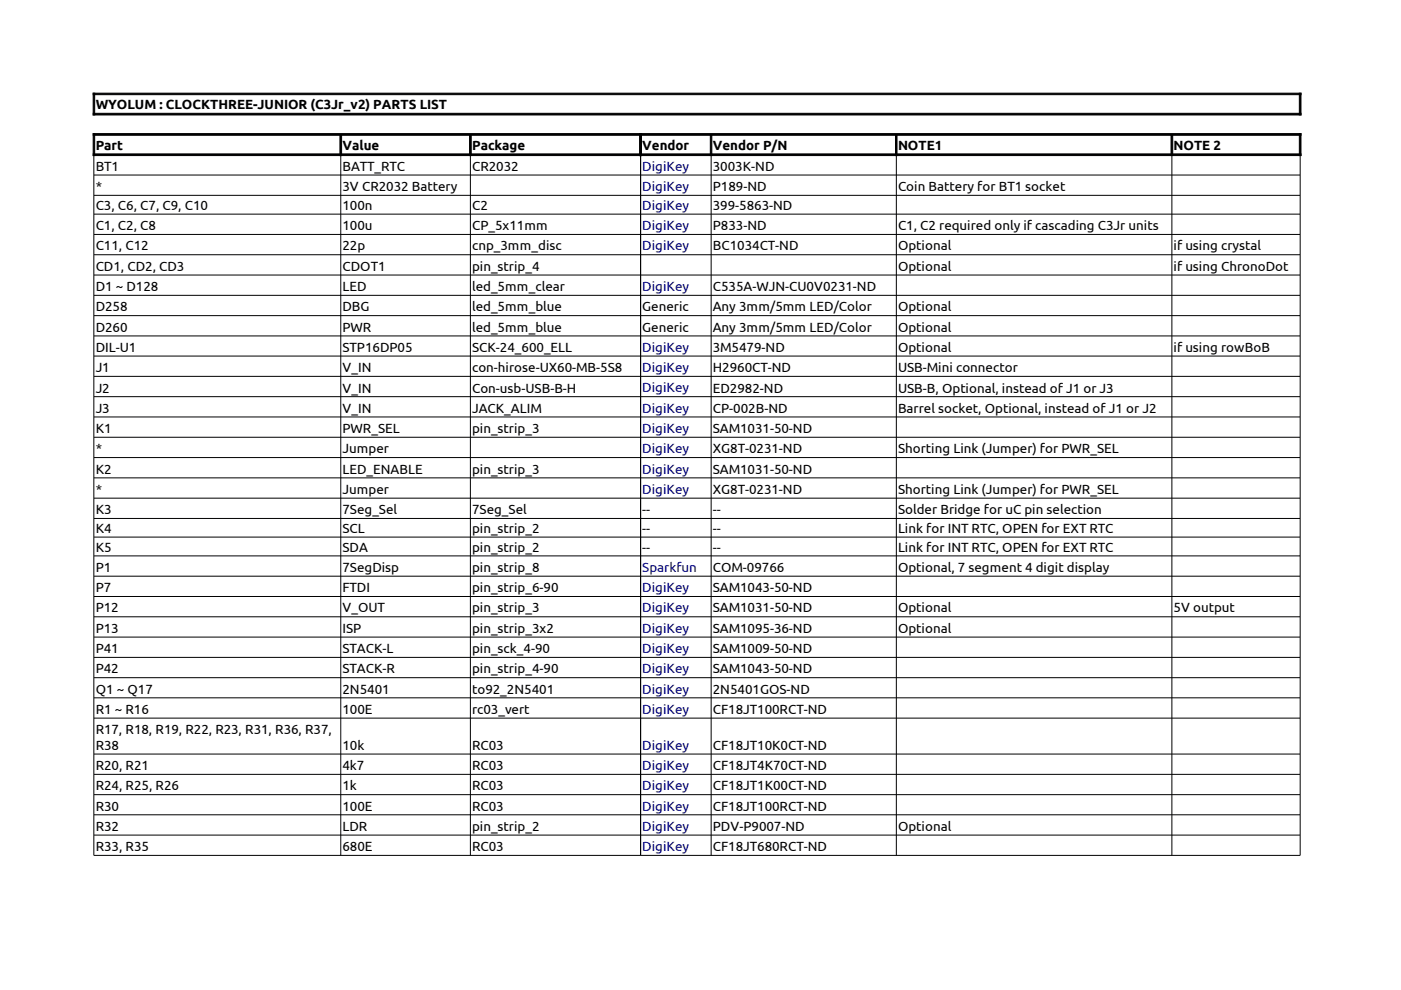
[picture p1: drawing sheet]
<svg xmlns="http://www.w3.org/2000/svg" width="297mm" height="210mm" viewBox="0 0 297 210" stroke-linecap="round" stroke-linejoin="round" font-family="sans-serif">
<defs><g id="words">
<g font-size="2.8">
<text x="20.3" y="23.2">WYOLUM : CLOCKTHREE-JUNIOR (C3Jr_v2) PARTS LIST</text>
<text x="20.3" y="31.8">Part</text>
<text x="72.6" y="31.8">Value</text>
<text x="100.1" y="31.8">Package</text>
<text x="136.2" y="31.8">Vendor</text>
<text x="151.1" y="31.8">Vendor P/N</text>
<text x="190.4" y="31.8">NOTE1</text>
<text x="248.8" y="31.8">NOTE 2</text>
<text x="20.3" y="36.2">BT1</text>
<text x="20.3" y="40.5">*</text>
<text x="72.6" y="36.2">BATT_RTC</text>
<text x="72.6" y="40.5">3V CR2032 Battery</text>
<text x="100.1" y="36.2">CR2032</text>
<text x="151.1" y="36.2">3003K-ND</text>
<text x="151.1" y="40.5">P189-ND</text>
<text x="190.4" y="40.5">Coin Battery for BT1 socket</text>
<text x="20.3" y="44.5">C3, C6, C7, C9, C10</text>
<text x="72.6" y="44.5">100n</text>
<text x="100.1" y="44.5">C2</text>
<text x="151.1" y="44.5">399-5863-ND</text>
<text x="20.3" y="48.8">C1, C2, C8</text>
<text x="20.3" y="53.1">C11, C12</text>
<text x="72.6" y="48.8">100u</text>
<text x="72.6" y="53.1">22p</text>
<text x="100.1" y="48.8">CP_5x11mm</text>
<text x="100.1" y="53.1">cnp_3mm_disc</text>
<text x="151.1" y="48.8">P833-ND</text>
<text x="151.1" y="53.1">BC1034CT-ND</text>
<text x="190.4" y="48.8">C1, C2 required only if cascading C3Jr units</text>
<text x="190.4" y="53.1">Optional</text>
<text x="248.8" y="53.1">if using crystal</text>
<text x="20.3" y="57.4">CD1, CD2, CD3</text>
<text x="72.6" y="57.4">CDOT1</text>
<text x="100.1" y="57.4">pin_strip_4</text>
<text x="190.4" y="57.4">Optional</text>
<text x="248.8" y="57.4">if using ChronoDot</text>
<text x="20.3" y="61.7">D1 ~ D128</text>
<text x="72.6" y="61.7">LED</text>
<text x="100.1" y="61.7">led_5mm_clear</text>
<text x="151.1" y="61.7">C535A-WJN-CU0V0231-ND</text>
<text x="20.3" y="66">D258</text>
<text x="20.3" y="70.3">D260</text>
<text x="72.6" y="66">DBG</text>
<text x="72.6" y="70.3">PWR</text>
<text x="100.1" y="66">led_5mm_blue</text>
<text x="100.1" y="70.3">led_5mm_blue</text>
<text x="136.2" y="66">Generic</text>
<text x="136.2" y="70.3">Generic</text>
<text x="151.1" y="66">Any 3mm/5mm LED/Color</text>
<text x="151.1" y="70.3">Any 3mm/5mm LED/Color</text>
<text x="190.4" y="66">Optional</text>
<text x="190.4" y="70.3">Optional</text>
<text x="20.3" y="74.6">DIL-U1</text>
<text x="72.6" y="74.6">STP16DP05</text>
<text x="100.1" y="74.6">SCK-24_600_ELL</text>
<text x="151.1" y="74.6">3M5479-ND</text>
<text x="190.4" y="74.6">Optional</text>
<text x="248.8" y="74.6">if using rowBoB</text>
<text x="20.3" y="78.9">J1</text>
<text x="20.3" y="83.2">J2</text>
<text x="72.6" y="78.9">V_IN</text>
<text x="72.6" y="83.2">V_IN</text>
<text x="100.1" y="78.9">con-hirose-UX60-MB-5S8</text>
<text x="100.1" y="83.2">Con-usb-USB-B-H</text>
<text x="151.1" y="78.9">H2960CT-ND</text>
<text x="151.1" y="83.2">ED2982-ND</text>
<text x="190.4" y="78.9">USB-Mini connector</text>
<text x="190.4" y="83.2">USB-B, Optional, instead of J1 or J3</text>
<text x="20.3" y="87.5">J3</text>
<text x="72.6" y="87.5">V_IN</text>
<text x="100.1" y="87.5">JACK_ALIM</text>
<text x="151.1" y="87.5">CP-002B-ND</text>
<text x="190.4" y="87.5">Barrel socket, Optional, instead of J1 or J2</text>
<text x="20.3" y="91.8">K1</text>
<text x="72.6" y="91.8">PWR_SEL</text>
<text x="100.1" y="91.8">pin_strip_3</text>
<text x="151.1" y="91.8">SAM1031-50-ND</text>
<text x="20.3" y="96.1">*</text>
<text x="20.3" y="100.4">K2</text>
<text x="72.6" y="96.1">Jumper</text>
<text x="72.6" y="100.4">LED_ENABLE</text>
<text x="100.1" y="100.4">pin_strip_3</text>
<text x="151.1" y="96.1">XG8T-0231-ND</text>
<text x="151.1" y="100.4">SAM1031-50-ND</text>
<text x="190.4" y="96.1">Shorting Link (Jumper) for PWR_SEL</text>
<text x="20.3" y="104.7">*</text>
<text x="72.6" y="104.7">Jumper</text>
<text x="151.1" y="104.7">XG8T-0231-ND</text>
<text x="190.4" y="104.7">Shorting Link (Jumper) for PWR_SEL</text>
<text x="20.3" y="109">K3</text>
<text x="20.3" y="113">K4</text>
<text x="72.6" y="109">7Seg_Sel</text>
<text x="72.6" y="113">SCL</text>
<text x="100.1" y="109">7Seg_Sel</text>
<text x="100.1" y="113">pin_strip_2</text>
<text x="136.2" y="109">--</text>
<text x="136.2" y="113">--</text>
<text x="151.1" y="109">--</text>
<text x="151.1" y="113">--</text>
<text x="190.4" y="109">Solder Bridge for uC pin selection</text>
<text x="190.4" y="113">Link for INT RTC, OPEN for EXT RTC</text>
<text x="20.3" y="117">K5</text>
<text x="72.6" y="117">SDA</text>
<text x="100.1" y="117">pin_strip_2</text>
<text x="136.2" y="117">--</text>
<text x="151.1" y="117">--</text>
<text x="190.4" y="117">Link for INT RTC, OPEN for EXT RTC</text>
<text x="20.3" y="121.3">P1</text>
<text x="20.3" y="125.6">P7</text>
<text x="72.6" y="121.3">7SegDisp</text>
<text x="72.6" y="125.6">FTDI</text>
<text x="100.1" y="121.3">pin_strip_8</text>
<text x="100.1" y="125.6">pin_strip_6-90</text>
<text x="151.1" y="121.3">COM-09766</text>
<text x="151.1" y="125.6">SAM1043-50-ND</text>
<text x="190.4" y="121.3">Optional, 7 segment 4 digit display</text>
<text x="20.3" y="129.9">P12</text>
<text x="72.6" y="129.9">V_OUT</text>
<text x="100.1" y="129.9">pin_strip_3</text>
<text x="151.1" y="129.9">SAM1031-50-ND</text>
<text x="190.4" y="129.9">Optional</text>
<text x="248.8" y="129.9">5V output</text>
<text x="20.3" y="134.2">P13</text>
<text x="72.6" y="134.2">ISP</text>
<text x="100.1" y="134.2">pin_strip_3x2</text>
<text x="151.1" y="134.2">SAM1095-36-ND</text>
<text x="190.4" y="134.2">Optional</text>
<text x="20.3" y="138.5">P41</text>
<text x="20.3" y="142.8">P42</text>
<text x="72.6" y="138.5">STACK-L</text>
<text x="72.6" y="142.8">STACK-R</text>
<text x="100.1" y="138.5">pin_sck_4-90</text>
<text x="100.1" y="142.8">pin_strip_4-90</text>
<text x="151.1" y="138.5">SAM1009-50-ND</text>
<text x="151.1" y="142.8">SAM1043-50-ND</text>
<text x="20.3" y="147.1">Q1 ~ Q17</text>
<text x="72.6" y="147.1">2N5401</text>
<text x="100.1" y="147.1">to92_2N5401</text>
<text x="151.1" y="147.1">2N5401GOS-ND</text>
<text x="20.3" y="151.4">R1 ~ R16</text>
<text x="20.3" y="155.6">R17, R18, R19, R22, R23, R31, R36, R37,</text>
<text x="72.6" y="151.4">100E</text>
<text x="100.1" y="151.4">rc03_vert</text>
<text x="151.1" y="151.4">CF18JT100RCT-ND</text>
<text x="20.3" y="159">R38</text>
<text x="72.6" y="159">10k</text>
<text x="100.1" y="159">RC03</text>
<text x="151.1" y="159">CF18JT10K0CT-ND</text>
<text x="20.3" y="163.3">R20, R21</text>
<text x="20.3" y="167.6">R24, R25, R26</text>
<text x="72.6" y="163.3">4k7</text>
<text x="72.6" y="167.6">1k</text>
<text x="100.1" y="163.3">RC03</text>
<text x="100.1" y="167.6">RC03</text>
<text x="151.1" y="163.3">CF18JT4K70CT-ND</text>
<text x="151.1" y="167.6">CF18JT1K00CT-ND</text>
<text x="20.3" y="171.9">R30</text>
<text x="72.6" y="171.9">100E</text>
<text x="100.1" y="171.9">RC03</text>
<text x="151.1" y="171.9">CF18JT100RCT-ND</text>
<text x="20.3" y="176.2">R32</text>
<text x="72.6" y="176.2">LDR</text>
<text x="100.1" y="176.2">pin_strip_2</text>
<text x="151.1" y="176.2">PDV-P9007-ND</text>
<text x="190.4" y="176.2">Optional</text>
<text x="20.3" y="180.5">R33, R35</text>
<text x="72.6" y="180.5">680E</text>
<text x="100.1" y="180.5">RC03</text>
<text x="151.1" y="180.5">CF18JT680RCT-ND</text>
</g>
<g font-size="2.8" fill="#000080">
<text x="136.2" y="36.2">DigiKey</text>
<text x="136.2" y="40.5">DigiKey</text>
<text x="136.2" y="44.5">DigiKey</text>
<text x="136.2" y="48.8">DigiKey</text>
<text x="136.2" y="53.1">DigiKey</text>
<text x="136.2" y="61.7">DigiKey</text>
<text x="136.2" y="74.6">DigiKey</text>
<text x="136.2" y="78.9">DigiKey</text>
<text x="136.2" y="83.2">DigiKey</text>
<text x="136.2" y="87.5">DigiKey</text>
<text x="136.2" y="91.8">DigiKey</text>
<text x="136.2" y="96.1">DigiKey</text>
<text x="136.2" y="100.4">DigiKey</text>
<text x="136.2" y="104.7">DigiKey</text>
<text x="136.2" y="121.2">Sparkfun</text>
<text x="136.2" y="125.6">DigiKey</text>
<text x="136.2" y="129.9">DigiKey</text>
<text x="136.2" y="134.2">DigiKey</text>
<text x="136.2" y="138.5">DigiKey</text>
<text x="136.2" y="142.8">DigiKey</text>
<text x="136.2" y="147.1">DigiKey</text>
<text x="136.2" y="151.4">DigiKey</text>
<text x="136.2" y="159">DigiKey</text>
<text x="136.2" y="163.3">DigiKey</text>
<text x="136.2" y="167.6">DigiKey</text>
<text x="136.2" y="171.9">DigiKey</text>
<text x="136.2" y="176.2">DigiKey</text>
<text x="136.2" y="180.4">DigiKey</text>
</g>
</g></defs>
<g fill="#000" stroke="#000" stroke-width=".21">
<path d="M19.8 19.8h256v.3h-256z" fill-rule="evenodd"/>
<path d="M19.8 19.8h.3v4.6h-.3z" fill-rule="evenodd"/>
<path d="M275.5 19.8h.3v4.6h-.3z" fill-rule="evenodd"/>
<path d="M19.8 24h256v.4h-256z" fill-rule="evenodd"/>
<path d="M19.8 28.3h116.2v.4h-116.2z" fill-rule="evenodd"/>
<path d="M19.8 32.6h116.2v.4h-116.2z" fill-rule="evenodd"/>
<path d="M19.8 28.3h.3v4.7h-.3z" fill-rule="evenodd"/>
<path d="M72.1 28.7h.3v4.3h-.3z" fill-rule="evenodd"/>
<path d="M99.6 28.7h.3v4.3h-.3z" fill-rule="evenodd"/>
<path d="M135.6 28.3h140.2v.4h-140.2z" fill-rule="evenodd"/>
<path d="M135.6 32.6h140.2v.4h-140.2z" fill-rule="evenodd"/>
<path d="M135.6 28.3h.4v4.7h-.4z" fill-rule="evenodd"/>
<path d="M135.6 28.3h.4v4.7h-.4z" fill-rule="evenodd"/>
<path d="M150.6 28.7h.3v4.3h-.3z" fill-rule="evenodd"/>
<path d="M189.9 28.7h.3v4.3h-.3z" fill-rule="evenodd"/>
<path d="M248.3 28.7h.3v4.3h-.3z" fill-rule="evenodd"/>
<path d="M275.5 28.3h.3v4.7h-.3z" fill-rule="evenodd"/>
</g>
<g fill="none" stroke="#000" stroke-width=".21">
<path d="M19.9 33v148.4h255.8v-148.4M19.9 37.1h255.7M72.2 33v148.4M99.7 33v148.4M135.8 33v148.4M150.8 33v148.4M190 33v148.4M248.5 33v148.4M19.9 41.4h255.7M19.9 45.4h255.7M19.9 49.7h255.7M19.9 54h255.7"/>
<path d="M19.9 58.3h255.7M19.9 62.6h255.7M19.9 66.9h255.7M19.9 71.2h255.7M19.9 75.5h255.7M19.9 79.8h255.7M19.9 84.1h255.7M19.9 88.4h255.7M19.9 92.7h255.7M19.9 97h255.7M19.9 101.3h255.7M19.9 105.6h255.7"/>
<path d="M19.9 109.9h255.7M19.9 113.9h255.7M19.9 117.9h255.7M19.9 122.2h255.7M19.9 126.5h255.7M19.9 130.8h255.7M19.9 135.1h255.7M19.9 139.4h255.7M19.9 143.7h255.7M19.9 148h255.7M19.9 152.3h255.7M19.9 159.9h255.7"/>
<path d="M19.9 164.2h255.7M19.9 168.5h255.7M19.9 172.8h255.7M19.9 177.1h255.7"/>
</g>
<use href="#words"/>
</svg>
